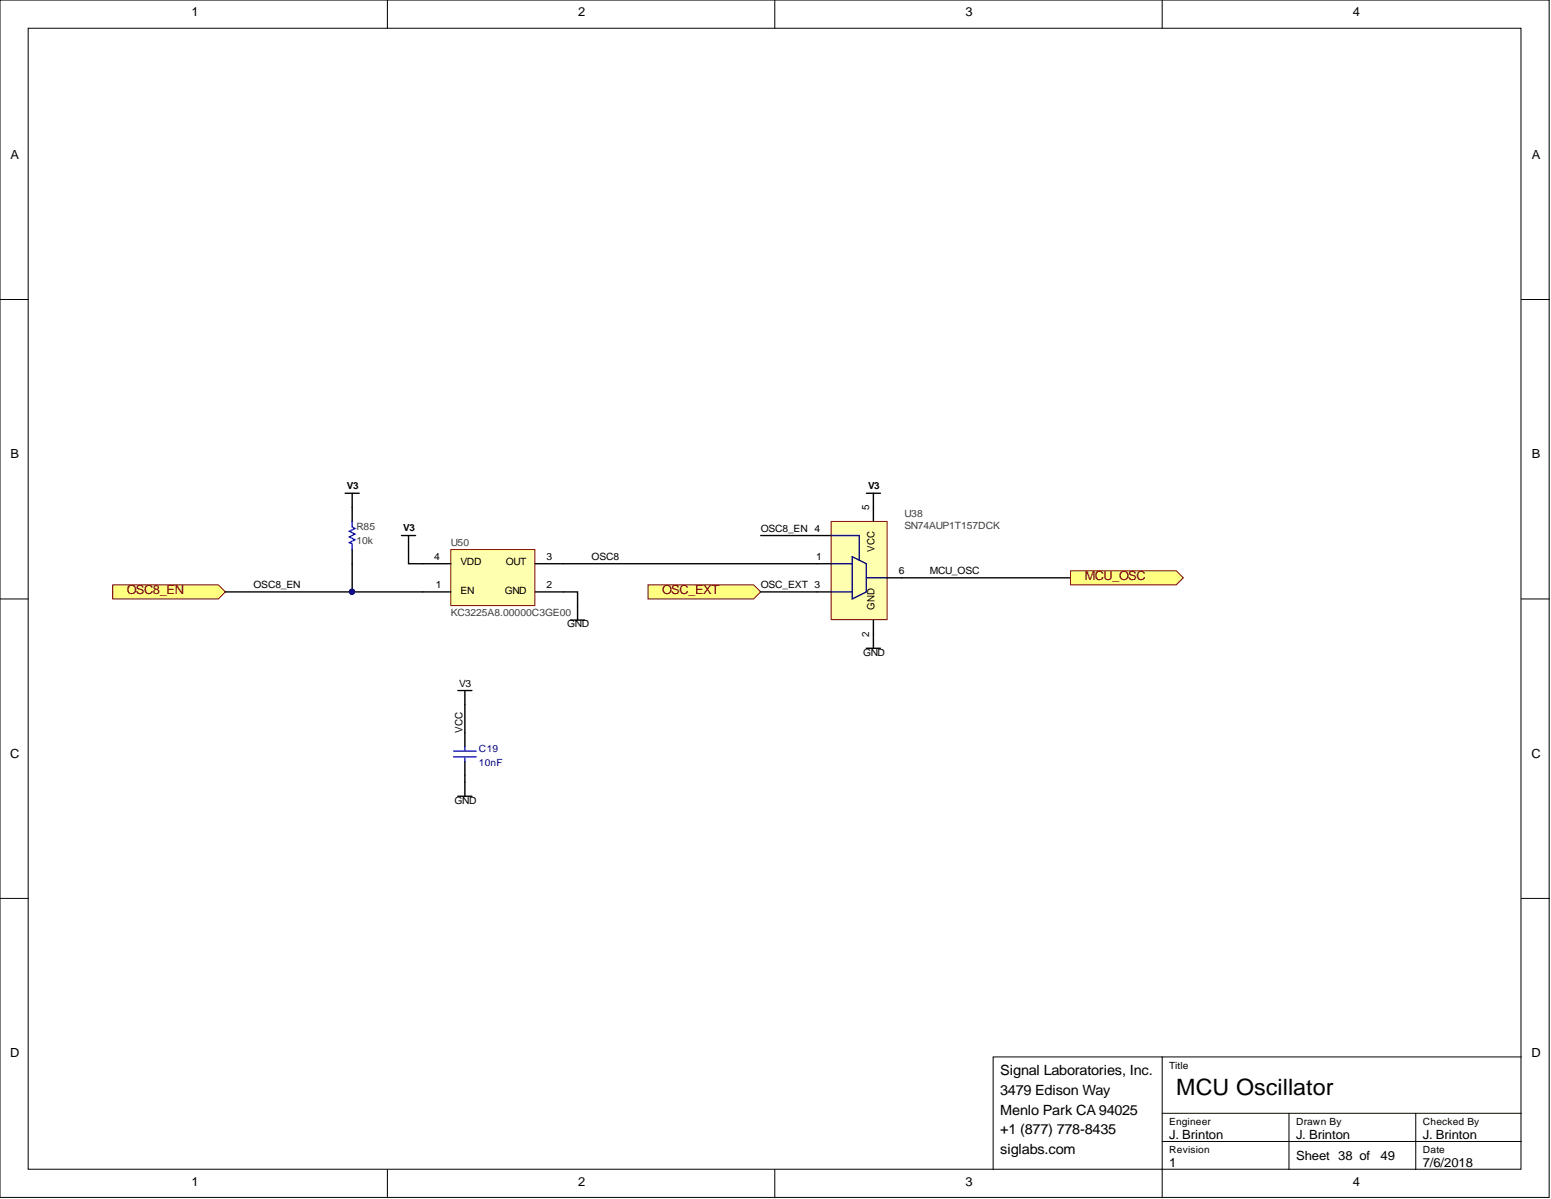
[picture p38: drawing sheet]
<svg xmlns="http://www.w3.org/2000/svg" width="279mm" height="216mm" viewBox="0 0 279 216" stroke-linecap="round" stroke-linejoin="round" font-family="sans-serif">
<defs><g id="words">
<text font-size="4.1" x="211.9" y="197.1">MCU Oscillator</text>
<g font-size="2.5">
<text x="180.2" y="197.2">3479 Edison Way</text>
<text x="180.2" y="193.6">Signal Laboratories, Inc.</text>
<text x="180.2" y="200.7">Menlo Park CA 94025</text>
<text x="180.2" y="204.3">+1 (877) 778-8435</text>
<text x="180.2" y="207.8">siglabs.com</text>
</g>
<g font-size="2.3">
<text x="34.5" y="2.9">1</text>
<text x="104.1" y="2.9">2</text>
<text x="173.9" y="2.9">3</text>
<text x="243.7" y="2.9">4</text>
<text x="1.9" y="28.6">A</text>
<text x="275.9" y="28.6">A</text>
<text x="1.9" y="82.5">B</text>
<text x="275.9" y="82.5">B</text>
<text x="1.8" y="136.4">C</text>
<text x="275.9" y="136.4">C</text>
<text x="1.8" y="190.4">D</text>
<text x="275.9" y="190.4">D</text>
<text x="210.6" y="205">J. Brinton</text>
<text x="233.5" y="205">J. Brinton</text>
<text x="233.5" y="208.8">Sheet 38 of</text>
<text x="248.7" y="208.8">49</text>
<text x="256.3" y="205">J. Brinton</text>
<text x="34.5" y="213.5">1</text>
<text x="104.1" y="213.5">2</text>
<text x="173.9" y="213.5">3</text>
<text x="210.6" y="210.1">1</text>
<text x="243.7" y="213.5">4</text>
<text x="256.3" y="210.1">7/6/2018</text>
</g>
<g font-size="2.3" fill="#800000">
<text x="22.8" y="107">OSC8_EN</text>
<text x="119.3" y="107">OSC_EXT</text>
<text x="195.4" y="104.4">MCU_OSC</text>
</g>
<g font-size="1.8">
<text x="62.5" y="88.1">V3</text>
<text x="156.4" y="88.1">V3</text>
<text x="72.6" y="95.7">V3</text>
<text x="137" y="95.7">OSC8_EN 4</text>
<text x="156.5" y="91.9" transform="rotate(-90 156.5 91.9)">5</text>
<text x="78.2" y="100.8">4</text>
<text x="83" y="101.8">VDD</text>
<text x="91.1" y="101.8">OUT</text>
<text x="98.5" y="100.8">3</text>
<text x="106.6" y="100.8">OSC8</text>
<text x="147" y="100.8">1</text>
<text x="157.6" y="99.4" transform="rotate(-90 157.6 99.4)">VCC</text>
<text x="45.7" y="105.9">OSC8_EN</text>
<text x="78.5" y="105.9">1</text>
<text x="83" y="106.9">EN</text>
<text x="90.9" y="106.9">GND</text>
<text x="98.5" y="105.9">2</text>
<text x="137" y="105.9">OSC_EXT 3</text>
<text x="161.9" y="103.3">6</text>
<text x="167.5" y="103.3">MCU_OSC</text>
<text x="102.2" y="113">GND</text>
<text x="157.6" y="109.9" transform="rotate(-90 157.6 109.9)">GND</text>
<text x="155.5" y="118">GND</text>
<text x="156.5" y="114.6" transform="rotate(-90 156.5 114.6)">2</text>
<text x="82.7" y="123.6">V3</text>
<text x="83.3" y="132" transform="rotate(-90 83.3 132)">VCC</text>
<text x="81.9" y="144.7">GND</text>
<text x="210.6" y="192.4">Title</text>
<text x="210.6" y="202.6">Engineer</text>
<text x="233.5" y="202.6">Drawn By</text>
<text x="256.3" y="202.6">Checked By</text>
<text x="210.6" y="207.7">Revision</text>
<text x="256.3" y="207.7">Date</text>
</g>
<g font-size="1.8" fill="#404040">
<text x="64.2" y="95.5">R85</text>
<text x="162.9" y="93.2">U38</text>
<text x="162.9" y="95.2">SN74AUP1T157DCK</text>
<text x="64.2" y="98">10k</text>
<text x="81.2" y="98.3">U50</text>
<text x="81.2" y="110.9">KC3225A8.00000C3GE00</text>
</g>
<g font-size="1.8" fill="#000080">
<text x="86.3" y="137.9">10nF</text>
<text x="86.3" y="135.3">C19</text>
</g>
</g></defs>
<g fill="#fff" stroke="#000" stroke-width=".18">
<path d="M0 0h279.1v215.6h-279.1z"/>
<path d="M5.1 5.1h268.9v205.4h-268.9z"/>
</g>
<g fill="none" stroke="#000" stroke-width=".18">
<path d="M69.8 0v5.1M139.6 0v5.1M209.4 0v5.1M0 53.9h5.1M274.1 53.9h5M0 107.9h5.1M274.1 107.9h5M0 161.8h5.1M274.1 161.8h5M209.4 190.3h-30.5v20.3M274.1 190.3h-64.7v25.4M69.8 210.6v5.1"/>
<path d="M139.6 210.6v5.1M209.4 200.5h64.7M209.4 205.5h64.7M232.2 200.5v10.1M255 200.5v10.1"/>
</g>
<path d="M81.2 99h15.2v10h-15.2z" fill="#ffffb0" stroke="#800000" stroke-width=".18"/>
<path d="M62.2 88.8h2.5M63.4 88.8v5.1M63.4 99v2.5M72.3 96.4h2.6M73.6 96.4v2.6M76.1 101.5h5.1M76.1 106.6h5.1M96.4 101.5h5.1M96.4 106.6h5.1M102.8 111.7h2.5M104 109.1v2.6" fill="none" stroke="#000" stroke-width=".25"/>
<path d="M63.4 93.9v1l.5 .3-1 .5 1 .5-1 .5 1 .5-1 .5 .5 .3v1" fill="none" stroke="#00f" stroke-width=".25"/>
<path d="M149.7 93.9h10.1v17.7h-10.1z" fill="#ffffb0" stroke="#800000" stroke-width=".18"/>
<path d="M147.2 96.4h2.5M156.1 88.8h2.5M157.3 88.8v5.1M147.2 101.5h2.5M147.2 106.6h2.5M156.1 116.7h2.5M157.3 111.7v5M159.9 104h2.5" fill="none" stroke="#000" stroke-width=".25"/>
<path d="M149.7 96.4h5.1v4.5M149.7 106.6h3.8M149.7 101.5h3.8M153.5 100.2l2.6 1.3v5.1l-2.6 1.3zM156.1 104h3.8" fill="none" stroke="#000080" stroke-width=".25"/>
<g fill="#ffff80" stroke="#800000" stroke-width=".18">
<path d="M20.3 105.3h19l1.3 1.3-1.3 1.3h-19z" fill-rule="evenodd"/>
<path d="M116.7 105.3h19.1l1.2 1.3-1.2 1.3h-19.1z" fill-rule="evenodd"/>
</g>
<path d="M73.6 99v2.5h2.5M137 96.4h10.2M40.6 106.6h22.8M63.4 101.5v5.1h12.7M101.5 106.6h2.5v2.5M101.5 101.5h45.7M137 106.6h10.2M162.4 104h30.5" fill="none" stroke="#000" stroke-width=".25"/>
<circle cx="63.4" cy="106.5" r=".47" fill="#000080" stroke="#000080" stroke-width=".18"/>
<path d="M192.9 102.8h19l1.3 1.2-1.3 1.3h-19z" fill-rule="evenodd" fill="#ffff80" stroke="#800000" stroke-width=".18"/>
<path d="M82.5 124.3h2.5M83.7 124.3v10.2M83.7 137v6.4M82.5 143.4h2.5" fill="none" stroke="#000" stroke-width=".25"/>
<path d="M81.7 136.3h4.1M81.7 135.3h4.1M83.7 134.5v.8M83.7 136.3v.7" fill="none" stroke="#00f" stroke-width=".25"/>
<use href="#words"/>
</svg>
